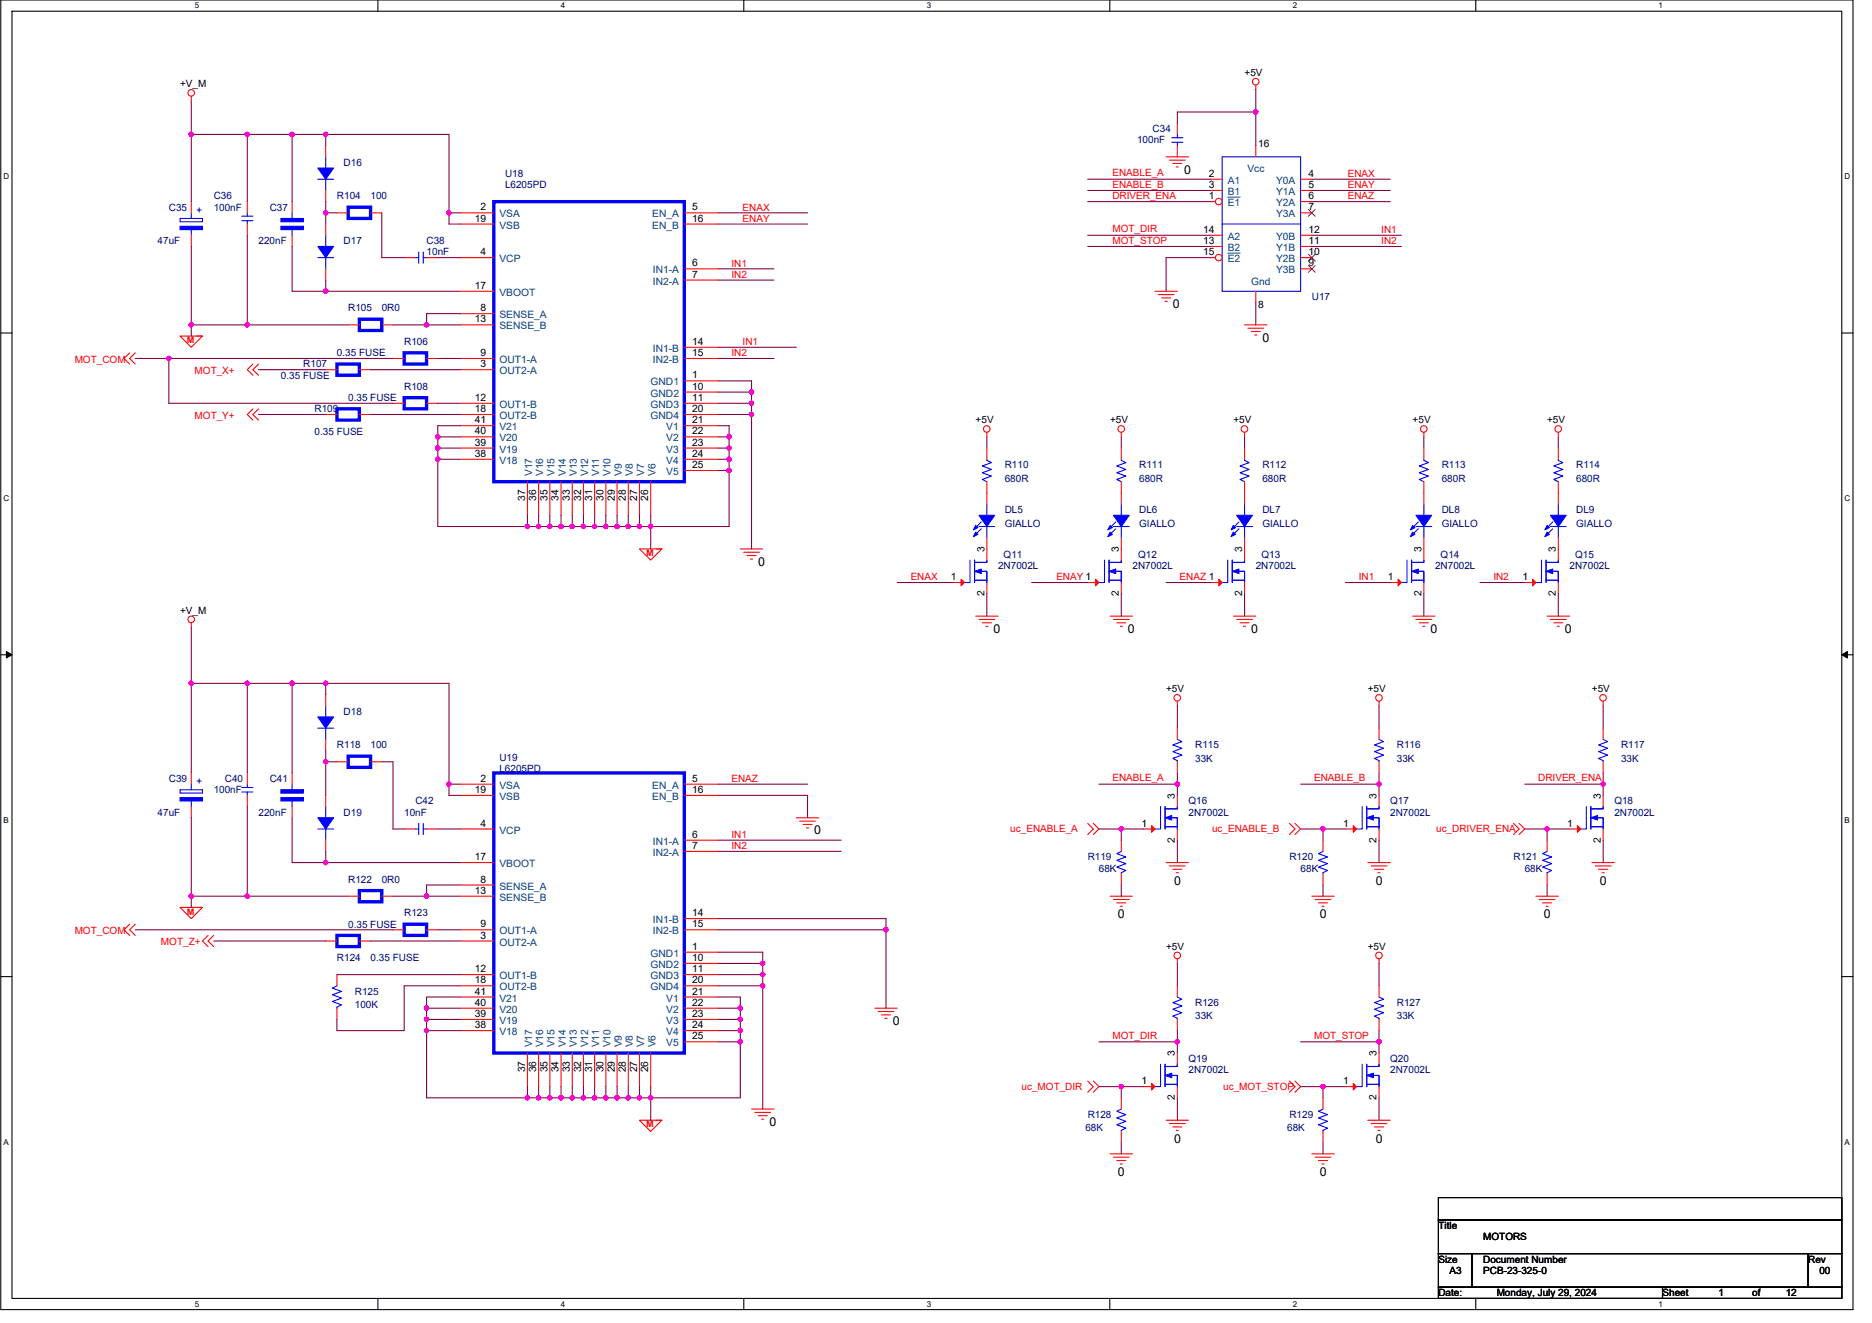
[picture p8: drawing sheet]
<svg xmlns="http://www.w3.org/2000/svg" width="297mm" height="210mm" viewBox="0 0 297 210" stroke-linecap="round" stroke-linejoin="round" font-family="sans-serif">
<defs><g id="words">
<g font-size="1.9">
<text x="187.9" y="27.5">0</text>
<text x="186.1" y="48.9">0</text>
<text x="200.3" y="54.2">0</text>
<text x="120.3" y="89.8">0</text>
<text x="157.6" y="100.4">0</text>
<text x="179" y="100.4">0</text>
<text x="198.5" y="100.4">0</text>
<text x="227" y="100.4">0</text>
<text x="248.3" y="100.4">0</text>
<text x="129.2" y="132.4">0</text>
<text x="186.3" y="140.4">0</text>
<text x="218.3" y="140.4">0</text>
<text x="253.8" y="140.4">0</text>
<text x="177.4" y="145.8">0</text>
<text x="209.4" y="145.8">0</text>
<text x="245" y="145.8">0</text>
<text x="141.6" y="162.7">0</text>
<text x="122.1" y="178.7">0</text>
<text x="186.3" y="181.3">0</text>
<text x="218.3" y="181.3">0</text>
<text x="177.4" y="186.7">0</text>
<text x="209.4" y="186.7">0</text>
</g>
<g font-size="1.6">
<text x="28.6" y="13.9">+V_M</text>
<text x="197.5" y="12.1">+5V</text>
<text x="199.6" y="23.3">16</text>
<text x="191.8" y="28.1">2</text>
<text x="191.8" y="29.8">3</text>
<text x="207.6" y="28.1">4</text>
<text x="207.6" y="29.8">5</text>
<text x="75.3" y="35.2">19</text>
<text x="76.2" y="33.4">2</text>
<text x="109.8" y="35.2">16</text>
<text x="109.8" y="33.4">5</text>
<text x="191.8" y="31.6">1</text>
<text x="207.6" y="31.6">6</text>
<text x="207.6" y="33.4">7</text>
<text x="76.2" y="40.5">4</text>
<text x="190.9" y="37">14</text>
<text x="190.9" y="38.7">13</text>
<text x="190.9" y="40.5">15</text>
<text x="207.6" y="37">12</text>
<text x="207.6" y="38.7">11</text>
<text x="207.6" y="40.5">10</text>
<text x="75.3" y="45.8">17</text>
<text x="109.8" y="44.1">7</text>
<text x="109.8" y="42.3">6</text>
<text x="207.6" y="42.3">9</text>
<text x="75.3" y="51.2">13</text>
<text x="76.2" y="49.4">8</text>
<text x="199.6" y="48.9">8</text>
<text x="76.2" y="58.3">3</text>
<text x="76.2" y="56.5">9</text>
<text x="109.8" y="56.5">15</text>
<text x="109.8" y="54.7">14</text>
<text x="75.3" y="63.6">12</text>
<text x="75.3" y="65.4">18</text>
<text x="109.8" y="60.1">1</text>
<text x="109.8" y="61.8">10</text>
<text x="109.8" y="63.6">11</text>
<text x="109.8" y="65.4">20</text>
<text x="75.3" y="70.7">39</text>
<text x="75.3" y="69">40</text>
<text x="75.3" y="67.2">41</text>
<text x="109.8" y="67.2">21</text>
<text x="109.8" y="69">22</text>
<text x="109.8" y="70.7">23</text>
<text x="154.8" y="67.2">+5V</text>
<text x="176.1" y="67.2">+5V</text>
<text x="195.7" y="67.2">+5V</text>
<text x="224.2" y="67.2">+5V</text>
<text x="245.5" y="67.2">+5V</text>
<text x="75.3" y="72.5">38</text>
<text x="109.8" y="72.5">24</text>
<text x="109.8" y="74.3">25</text>
<text x="83.3" y="79.5" transform="rotate(-90 83.3 79.5)">37</text>
<text x="85.1" y="79.5" transform="rotate(-90 85.1 79.5)">36</text>
<text x="86.9" y="79.5" transform="rotate(-90 86.9 79.5)">35</text>
<text x="88.6" y="79.5" transform="rotate(-90 88.6 79.5)">34</text>
<text x="90.4" y="79.5" transform="rotate(-90 90.4 79.5)">33</text>
<text x="92.2" y="79.5" transform="rotate(-90 92.2 79.5)">32</text>
<text x="94" y="79.5" transform="rotate(-90 94 79.5)">31</text>
<text x="95.8" y="79.5" transform="rotate(-90 95.8 79.5)">30</text>
<text x="97.5" y="79.5" transform="rotate(-90 97.5 79.5)">29</text>
<text x="99.3" y="79.5" transform="rotate(-90 99.3 79.5)">28</text>
<text x="101.1" y="79.5" transform="rotate(-90 101.1 79.5)">27</text>
<text x="102.9" y="79.5" transform="rotate(-90 102.9 79.5)">26</text>
<text x="156.2" y="87.7" transform="rotate(-90 156.2 87.7)">3</text>
<text x="177.5" y="87.7" transform="rotate(-90 177.5 87.7)">3</text>
<text x="197.1" y="87.7" transform="rotate(-90 197.1 87.7)">3</text>
<text x="225.5" y="87.7" transform="rotate(-90 225.5 87.7)">3</text>
<text x="246.9" y="87.7" transform="rotate(-90 246.9 87.7)">3</text>
<text x="150.9" y="92.1">1</text>
<text x="156.2" y="94.6" transform="rotate(-90 156.2 94.6)">2</text>
<text x="177.5" y="94.6" transform="rotate(-90 177.5 94.6)">2</text>
<text x="197.1" y="94.6" transform="rotate(-90 197.1 94.6)">2</text>
<text x="220.2" y="92.1">1</text>
<text x="225.5" y="94.6" transform="rotate(-90 225.5 94.6)">2</text>
<text x="241.6" y="92.1">1</text>
<text x="246.9" y="94.6" transform="rotate(-90 246.9 94.6)">2</text>
<text x="28.6" y="97.4">+V_M</text>
<text x="185" y="109.9">+5V</text>
<text x="217" y="109.9">+5V</text>
<text x="252.6" y="109.9">+5V</text>
<text x="75.3" y="125.9">19</text>
<text x="76.2" y="124.1">2</text>
<text x="109.8" y="125.9">16</text>
<text x="109.8" y="124.1">5</text>
<text x="76.2" y="131.2">4</text>
<text x="181.1" y="131.2">1</text>
<text x="186.4" y="126.8" transform="rotate(-90 186.4 126.8)">3</text>
<text x="213.1" y="131.2">1</text>
<text x="218.4" y="126.8" transform="rotate(-90 218.4 126.8)">3</text>
<text x="248.7" y="131.2">1</text>
<text x="254" y="126.8" transform="rotate(-90 254 126.8)">3</text>
<text x="75.3" y="136.5">17</text>
<text x="109.8" y="134.7">7</text>
<text x="109.8" y="133">6</text>
<text x="186.4" y="133.7" transform="rotate(-90 186.4 133.7)">2</text>
<text x="218.4" y="133.7" transform="rotate(-90 218.4 133.7)">2</text>
<text x="254" y="133.7" transform="rotate(-90 254 133.7)">2</text>
<text x="75.3" y="141.9">13</text>
<text x="76.2" y="140.1">8</text>
<text x="76.2" y="149">3</text>
<text x="76.2" y="147.2">9</text>
<text x="109.8" y="147.2">15</text>
<text x="109.8" y="145.4">14</text>
<text x="75.3" y="154.3">12</text>
<text x="109.8" y="150.7">1</text>
<text x="109.8" y="152.5">10</text>
<text x="109.8" y="154.3">11</text>
<text x="185" y="150.8">+5V</text>
<text x="217" y="150.8">+5V</text>
<text x="75.3" y="156.1">18</text>
<text x="75.3" y="161.4">39</text>
<text x="75.3" y="159.6">40</text>
<text x="75.3" y="157.9">41</text>
<text x="109.8" y="156.1">20</text>
<text x="109.8" y="157.9">21</text>
<text x="109.8" y="159.6">22</text>
<text x="109.8" y="161.4">23</text>
<text x="75.3" y="163.2">38</text>
<text x="109.8" y="163.2">24</text>
<text x="109.8" y="165">25</text>
<text x="186.4" y="167.7" transform="rotate(-90 186.4 167.7)">3</text>
<text x="218.4" y="167.7" transform="rotate(-90 218.4 167.7)">3</text>
<text x="83.3" y="170.2" transform="rotate(-90 83.3 170.2)">37</text>
<text x="85.1" y="170.2" transform="rotate(-90 85.1 170.2)">36</text>
<text x="86.9" y="170.2" transform="rotate(-90 86.9 170.2)">35</text>
<text x="88.6" y="170.2" transform="rotate(-90 88.6 170.2)">34</text>
<text x="90.4" y="170.2" transform="rotate(-90 90.4 170.2)">33</text>
<text x="92.2" y="170.2" transform="rotate(-90 92.2 170.2)">32</text>
<text x="94" y="170.2" transform="rotate(-90 94 170.2)">31</text>
<text x="95.8" y="170.2" transform="rotate(-90 95.8 170.2)">30</text>
<text x="97.5" y="170.2" transform="rotate(-90 97.5 170.2)">29</text>
<text x="99.3" y="170.2" transform="rotate(-90 99.3 170.2)">28</text>
<text x="101.1" y="170.2" transform="rotate(-90 101.1 170.2)">27</text>
<text x="102.9" y="170.2" transform="rotate(-90 102.9 170.2)">26</text>
<text x="181.1" y="172.1">1</text>
<text x="213.1" y="172.1">1</text>
<text x="186.4" y="174.6" transform="rotate(-90 186.4 174.6)">2</text>
<text x="218.4" y="174.6" transform="rotate(-90 218.4 174.6)">2</text>
<text x="228.2" y="195.1">Title</text>
<text x="235.3" y="196.8">MOTORS</text>
<text x="228.2" y="200.4">Size</text>
<text x="230" y="202.2">A3</text>
<text x="235.3" y="200.4">Document Number</text>
<text x="235.3" y="202.2">PCB-23-325-0</text>
<text x="286.9" y="200.4">Rev</text>
<text x="288.7" y="202.2">00</text>
<text x="228.2" y="205.7">Date:</text>
<text x="237.5" y="205.7">Monday, July 29, 2024</text>
<text x="263.8" y="205.7">Sheet</text>
<text x="272.7" y="205.7">1</text>
<text x="278" y="205.7">of</text>
<text x="283.4" y="205.7">12</text>
</g>
<g font-size="1.6" fill="#000080">
<text x="180.4" y="22.8">100nF</text>
<text x="182.9" y="21">C34</text>
<text x="54.5" y="26.3">D16</text>
<text x="80.1" y="28.1">U18</text>
<text x="80.1" y="29.9">L6205PD</text>
<text x="26.8" y="33.4">C35</text>
<text x="33.9" y="31.6">C36</text>
<text x="33.9" y="33.4">100nF</text>
<text x="42.8" y="33.4">C37</text>
<text x="53.5" y="31.6">R104</text>
<text x="58.8" y="31.6">100</text>
<text x="25" y="38.8">47uF</text>
<text x="41" y="38.8">220nF</text>
<text x="54.5" y="38.8">D17</text>
<text x="67.7" y="38.8">C38</text>
<text x="67.7" y="40.5">10nF</text>
<text x="208.1" y="47.6">U17</text>
<text x="55.2" y="49.4">R105</text>
<text x="60.6" y="49.4">0R0</text>
<text x="48.1" y="58.3">R107</text>
<text x="53.5" y="56.5">0.35 FUSE</text>
<text x="64.1" y="54.8">R106</text>
<text x="44.6" y="60.1">0.35 FUSE</text>
<text x="49.9" y="65.4">R109</text>
<text x="55.2" y="63.6">0.35 FUSE</text>
<text x="64.1" y="61.9">R108</text>
<text x="49.9" y="69">0.35 FUSE</text>
<text x="159.4" y="74.3">R110</text>
<text x="159.4" y="76.5">680R</text>
<text x="180.8" y="74.3">R111</text>
<text x="180.8" y="76.5">680R</text>
<text x="200.3" y="74.3">R112</text>
<text x="200.3" y="76.5">680R</text>
<text x="228.8" y="74.3">R113</text>
<text x="228.8" y="76.5">680R</text>
<text x="250.1" y="74.3">R114</text>
<text x="250.1" y="76.5">680R</text>
<text x="159.4" y="81.4">DL5</text>
<text x="159.4" y="83.6">GIALLO</text>
<text x="180.8" y="81.4">DL6</text>
<text x="180.8" y="83.6">GIALLO</text>
<text x="200.3" y="81.4">DL7</text>
<text x="200.3" y="83.6">GIALLO</text>
<text x="228.8" y="81.4">DL8</text>
<text x="228.8" y="83.6">GIALLO</text>
<text x="250.1" y="81.4">DL9</text>
<text x="250.1" y="83.6">GIALLO</text>
<text x="159.3" y="88.5">Q11</text>
<text x="180.6" y="88.5">Q12</text>
<text x="200.1" y="88.5">Q13</text>
<text x="228.6" y="88.5">Q14</text>
<text x="249.9" y="88.5">Q15</text>
<text x="158.4" y="90.3">2N7002L</text>
<text x="179.7" y="90.3">2N7002L</text>
<text x="199.3" y="90.3">2N7002L</text>
<text x="227.7" y="90.3">2N7002L</text>
<text x="249" y="90.3">2N7002L</text>
<text x="54.5" y="113.4">D18</text>
<text x="53.5" y="118.8">R118</text>
<text x="58.8" y="118.8">100</text>
<text x="189.6" y="118.8">R115</text>
<text x="221.7" y="118.8">R116</text>
<text x="257.2" y="118.8">R117</text>
<text x="26.8" y="124.1">C39</text>
<text x="33.9" y="125.9">100nF</text>
<text x="35.7" y="124.1">C40</text>
<text x="42.8" y="124.1">C41</text>
<text x="79.2" y="120.7">U19</text>
<text x="79.2" y="122.5">L6205PD</text>
<text x="189.6" y="120.9">33K</text>
<text x="221.7" y="120.9">33K</text>
<text x="257.2" y="120.9">33K</text>
<text x="25" y="129.4">47uF</text>
<text x="41" y="129.4">220nF</text>
<text x="54.5" y="129.4">D19</text>
<text x="64.1" y="129.4">10nF</text>
<text x="65.9" y="127.7">C42</text>
<text x="188.6" y="127.7">Q16</text>
<text x="188.6" y="129.4">2N7002L</text>
<text x="220.6" y="127.7">Q17</text>
<text x="220.6" y="129.4">2N7002L</text>
<text x="256.2" y="127.7">Q18</text>
<text x="256.2" y="129.4">2N7002L</text>
<text x="172.6" y="136.5">R119</text>
<text x="204.6" y="136.5">R120</text>
<text x="240.2" y="136.5">R121</text>
<text x="55.2" y="140.1">R122</text>
<text x="60.6" y="140.1">0R0</text>
<text x="174.4" y="138.3">68K</text>
<text x="206.4" y="138.3">68K</text>
<text x="241.9" y="138.3">68K</text>
<text x="55.2" y="147.2">0.35 FUSE</text>
<text x="64.1" y="145.4">R123</text>
<text x="53.5" y="152.5">R124</text>
<text x="58.8" y="152.5">0.35 FUSE</text>
<text x="56.3" y="157.9">R125</text>
<text x="56.3" y="160">100K</text>
<text x="189.6" y="159.7">R126</text>
<text x="189.6" y="161.8">33K</text>
<text x="221.7" y="159.7">R127</text>
<text x="221.7" y="161.8">33K</text>
<text x="188.6" y="168.6">Q19</text>
<text x="188.6" y="170.3">2N7002L</text>
<text x="220.6" y="168.6">Q20</text>
<text x="220.6" y="170.3">2N7002L</text>
<text x="172.2" y="179.6">68K</text>
<text x="172.6" y="177.4">R128</text>
<text x="204.2" y="179.6">68K</text>
<text x="204.6" y="177.4">R129</text>
</g>
<g font-size="1.6" fill="#f00">
<text x="176.5" y="28">ENABLE_A</text>
<text x="176.5" y="29.8">ENABLE_B</text>
<text x="213.8" y="28.1">ENAX</text>
<text x="213.8" y="29.9">ENAY</text>
<text x="117.8" y="35.2">ENAY</text>
<text x="117.8" y="33.4">ENAX</text>
<text x="176.5" y="31.5">DRIVER_ENA</text>
<text x="213.8" y="31.6">ENAZ</text>
<text x="176.5" y="36.9">MOT_DIR</text>
<text x="176.5" y="38.7">MOT_STOP</text>
<text x="219.2" y="37">IN1</text>
<text x="219.2" y="38.8">IN2</text>
<text x="116.1" y="42.3">IN1</text>
<text x="116.1" y="44.1">IN2</text>
<text x="11.8" y="57.6">MOT_COM</text>
<text x="30.9" y="59.4">MOT_X+</text>
<text x="116.1" y="56.5">IN2</text>
<text x="117.8" y="54.8">IN1</text>
<text x="30.9" y="66.5">MOT_Y+</text>
<text x="144.5" y="92.1">ENAX</text>
<text x="167.6" y="92.1">ENAY 1</text>
<text x="187.2" y="92.1">ENAZ 1</text>
<text x="215.6" y="92.1">IN1</text>
<text x="237" y="92.1">IN2</text>
<text x="116.1" y="124.1">ENAZ</text>
<text x="176.5" y="124">ENABLE_A</text>
<text x="208.5" y="124">ENABLE_B</text>
<text x="244.1" y="124">DRIVER_ENA</text>
<text x="116.1" y="133">IN1</text>
<text x="116.1" y="134.8">IN2</text>
<text x="160.3" y="132.1">uc_ENABLE_A</text>
<text x="192.3" y="132.1">uc_ENABLE_B</text>
<text x="227.9" y="132.1">uc_DRIVER_ENA</text>
<text x="11.8" y="148.3">MOT_COM</text>
<text x="25.5" y="150.1">MOT_Z+</text>
<text x="176.5" y="164.9">MOT_DIR</text>
<text x="208.5" y="164.9">MOT_STOP</text>
<text x="162.1" y="173">uc_MOT_DIR</text>
<text x="194.1" y="173">uc_MOT_STOP</text>
</g>
<g font-size="1.6" fill="#004080">
<text x="194.8" y="29.2">A1</text>
<text x="197.9" y="27.2">Vcc</text>
<text x="202.5" y="29.2">Y0A</text>
<text x="79.2" y="34.5">VSA</text>
<text x="103.5" y="34.5">EN_A</text>
<text x="194.8" y="30.9">B1</text>
<text x="194.8" y="32.7">E1</text>
<text x="202.5" y="30.9">Y1A</text>
<text x="202.5" y="32.7">Y2A</text>
<text x="202.5" y="34.5">Y3A</text>
<text x="79.2" y="36.3">VSB</text>
<text x="79.2" y="41.6">VCP</text>
<text x="103.5" y="36.3">EN_B</text>
<text x="194.8" y="38.1">A2</text>
<text x="194.8" y="39.8">B2</text>
<text x="194.8" y="41.6">E2</text>
<text x="202.5" y="38.1">Y0B</text>
<text x="202.5" y="39.8">Y1B</text>
<text x="202.5" y="41.6">Y2B</text>
<text x="79.2" y="46.9">VBOOT</text>
<text x="103.6" y="45.2">IN2-A</text>
<text x="103.6" y="43.4">IN1-A</text>
<text x="198.5" y="45.3">Gnd</text>
<text x="202.5" y="43.4">Y3B</text>
<text x="79.2" y="50.5">SENSE_A</text>
<text x="79.2" y="52.3">SENSE_B</text>
<text x="79.2" y="59.4">OUT2-A</text>
<text x="79.2" y="57.6">OUT1-A</text>
<text x="103.6" y="57.6">IN2-B</text>
<text x="103.6" y="55.8">IN1-B</text>
<text x="79.2" y="64.7">OUT1-B</text>
<text x="103.2" y="61.2">GND1</text>
<text x="103.2" y="62.9">GND2</text>
<text x="103.2" y="64.7">GND3</text>
<text x="79.2" y="66.5">OUT2-B</text>
<text x="79.2" y="71.8">V19</text>
<text x="79.2" y="70.1">V20</text>
<text x="79.2" y="68.3">V21</text>
<text x="103.2" y="66.5">GND4</text>
<text x="105.7" y="68.3">V1</text>
<text x="105.7" y="70.1">V2</text>
<text x="105.7" y="71.8">V3</text>
<text x="79.2" y="73.6">V18</text>
<text x="84.4" y="75.6" transform="rotate(-90 84.4 75.6)">V17</text>
<text x="86.2" y="75.6" transform="rotate(-90 86.2 75.6)">V16</text>
<text x="88" y="75.6" transform="rotate(-90 88 75.6)">V15</text>
<text x="89.8" y="75.6" transform="rotate(-90 89.8 75.6)">V14</text>
<text x="91.5" y="75.6" transform="rotate(-90 91.5 75.6)">V13</text>
<text x="93.3" y="75.6" transform="rotate(-90 93.3 75.6)">V12</text>
<text x="95.1" y="75.6" transform="rotate(-90 95.1 75.6)">V11</text>
<text x="96.9" y="75.6" transform="rotate(-90 96.9 75.6)">V10</text>
<text x="98.7" y="75.6" transform="rotate(-90 98.7 75.6)">V9</text>
<text x="100.4" y="75.6" transform="rotate(-90 100.4 75.6)">V8</text>
<text x="102.2" y="75.6" transform="rotate(-90 102.2 75.6)">V7</text>
<text x="104" y="75.6" transform="rotate(-90 104 75.6)">V6</text>
<text x="105.7" y="73.6">V4</text>
<text x="105.7" y="75.4">V5</text>
<text x="79.2" y="125.2">VSA</text>
<text x="103.5" y="125.2">EN_A</text>
<text x="79.2" y="127">VSB</text>
<text x="103.5" y="127">EN_B</text>
<text x="79.2" y="132.3">VCP</text>
<text x="79.2" y="137.6">VBOOT</text>
<text x="103.6" y="135.8">IN2-A</text>
<text x="103.6" y="134.1">IN1-A</text>
<text x="79.2" y="141.2">SENSE_A</text>
<text x="79.2" y="143">SENSE_B</text>
<text x="79.2" y="148.3">OUT1-A</text>
<text x="103.6" y="148.3">IN2-B</text>
<text x="103.6" y="146.5">IN1-B</text>
<text x="79.2" y="150.1">OUT2-A</text>
<text x="79.2" y="155.4">OUT1-B</text>
<text x="103.2" y="151.8">GND1</text>
<text x="103.2" y="153.6">GND2</text>
<text x="103.2" y="155.4">GND3</text>
<text x="79.2" y="157.2">OUT2-B</text>
<text x="79.2" y="160.7">V20</text>
<text x="79.2" y="159">V21</text>
<text x="103.2" y="157.2">GND4</text>
<text x="105.7" y="159">V1</text>
<text x="105.7" y="160.7">V2</text>
<text x="79.2" y="164.3">V18</text>
<text x="79.2" y="162.5">V19</text>
<text x="84.4" y="166.2" transform="rotate(-90 84.4 166.2)">V17</text>
<text x="86.2" y="166.2" transform="rotate(-90 86.2 166.2)">V16</text>
<text x="88" y="166.2" transform="rotate(-90 88 166.2)">V15</text>
<text x="89.8" y="166.2" transform="rotate(-90 89.8 166.2)">V14</text>
<text x="91.5" y="166.2" transform="rotate(-90 91.5 166.2)">V13</text>
<text x="93.3" y="166.2" transform="rotate(-90 93.3 166.2)">V12</text>
<text x="95.1" y="166.2" transform="rotate(-90 95.1 166.2)">V11</text>
<text x="96.9" y="166.2" transform="rotate(-90 96.9 166.2)">V10</text>
<text x="98.7" y="166.2" transform="rotate(-90 98.7 166.2)">V9</text>
<text x="100.4" y="166.2" transform="rotate(-90 100.4 166.2)">V8</text>
<text x="102.2" y="166.2" transform="rotate(-90 102.2 166.2)">V7</text>
<text x="104" y="166.2" transform="rotate(-90 104 166.2)">V6</text>
<text x="105.7" y="162.5">V3</text>
<text x="105.7" y="164.3">V4</text>
<text x="105.7" y="166.1">V5</text>
</g>
<g font-size="1.6" fill="#00f">
<text x="32.1" y="33.8" transform="rotate(-90 32.1 33.8)">+</text>
<text x="32.1" y="124.5" transform="rotate(-90 32.1 124.5)">+</text>
</g>
<g font-size="1.4" fill="#f00">
<text x="29.6" y="54.5">M</text>
<text x="102.5" y="88.3">M</text>
<text x="29.6" y="145.2">M</text>
<text x="102.5" y="178.9">M</text>
</g>
<g font-size="1.3">
<text x="30.9" y="1.3">5</text>
<text x="89" y="1.3">4</text>
<text x="147" y="1.3">3</text>
<text x="205.1" y="1.3">2</text>
<text x="263.2" y="1.3">1</text>
<text x=".6" y="28.4">D</text>
<text x="292.7" y="28.4">D</text>
<text x=".6" y="79.5">C</text>
<text x="292.7" y="79.5">C</text>
<text x=".6" y="130.6">B</text>
<text x="292.7" y="130.6">B</text>
<text x=".6" y="181.7">A</text>
<text x="292.7" y="181.7">A</text>
<text x="30.9" y="207.4">5</text>
<text x="89" y="207.4">4</text>
<text x="147" y="207.4">3</text>
<text x="205.1" y="207.4">2</text>
<text x="263.2" y="207.4">1</text>
</g>
</g></defs>
<path d="M.1 0h293.9v207.9h-293.9zM1.9 1.8h290.3v204.3h-290.3z" fill="none" stroke="#000" stroke-width=".17"/>
<g fill="#fff">
<path d="M30.9 .2h.7v1.4h-.7z"/>
<path d="M30.9 206.3h.7v1.4h-.7z"/>
</g>
<path d="M60 0v1.8M60 206.1v1.8" fill="none" stroke="#000" stroke-width=".17"/>
<g fill="#fff">
<path d="M89 .2h.7v1.4h-.7z"/>
<path d="M89 206.3h.7v1.4h-.7z"/>
</g>
<path d="M118 0v1.8M118 206.1v1.8" fill="none" stroke="#000" stroke-width=".17"/>
<g fill="#fff">
<path d="M147 .2h.7v1.4h-.7z"/>
<path d="M147 206.3h.7v1.4h-.7z"/>
</g>
<path d="M176.1 0v1.8M176.1 206.1v1.8" fill="none" stroke="#000" stroke-width=".17"/>
<g fill="#fff">
<path d="M205.1 .2h.7v1.4h-.7z"/>
<path d="M205.1 206.3h.7v1.4h-.7z"/>
</g>
<path d="M234.2 0v1.8M234.2 206.1v1.8" fill="none" stroke="#000" stroke-width=".17"/>
<g fill="#fff">
<path d="M263.2 .2h.7v1.4h-.7z"/>
<path d="M263.2 206.3h.7v1.4h-.7z"/>
<path d="M.6 27.3h.9v1.4h-.9z"/>
<path d="M292.7 27.3h.9v1.4h-.9z"/>
<path d="M.6 78.4h.9v1.4h-.9z"/>
<path d="M292.7 78.4h.9v1.4h-.9z"/>
</g>
<path d="M.1 52.9h1.8M292.2 52.9h1.8" fill="none" stroke="#000" stroke-width=".17"/>
<g fill="#fff">
<path d="M.6 129.5h.8v1.4h-.8z"/>
<path d="M292.7 129.5h.8v1.4h-.8z"/>
</g>
<path d="M.1 103.9h1.8M292.2 103.9h1.8" fill="none" stroke="#000" stroke-width=".17"/>
<path d="M1 103.4l.9 .5-.9 .5zM292.2 103.9l.9-.5v1z" fill="#000" stroke="#000" stroke-width=".16"/>
<g fill="#fff">
<path d="M.5 180.5h.9v1.4h-.9z"/>
<path d="M292.7 180.5h.8v1.4h-.8z"/>
</g>
<path d="M.1 155h1.8M292.2 155h1.8M228.2 190.1h64v3.5h-64zM228.2 193.6h64v5.4h-64zM228.2 199h5.4v5.3h-5.4zM233.6 199h53.3v5.3h-53.3zM286.9 199h5.3v5.3h-5.3zM228.2 204.3h35.6v1.8h-35.6zM263.8 204.3h28.4v1.8h-28.4z" fill="none" stroke="#000" stroke-width=".17"/>
<g fill="none" stroke="#f00" stroke-width=".17">
<path d="M30.3 15.3v.7M199.3 13.5v.7M30.3 37.3v1.8M30.3 32v1.8M185 24.9h3.6M185.6 25.4h2.5M186.1 26h1.4M186.6 26.5h.4M192.1 28.4h1.8M192.1 30.2h1.8M20.6 56l-.9 .9 .9 .9M21.5 56l-.9 .9 .9 .9"/>
<path d="M28.6 53.3h3.5l-1.8 1.8zM31.2 53.3h.9M40.1 57.8l-.9 .9 .9 .9M41 57.8l-.9 .9 .9 .9M51.7 58.7h1.8M57 58.7h1.8M62.4 56.9h1.7M67.7 56.9h1.8M183.3 46.2h3.5M183.8 46.8h2.5M184.3 47.3h1.5M184.9 47.8h.3"/>
<path d="M197.5 51.6h3.5M198 52.1h2.5M198.5 52.6h1.5M199.1 53.2h.3M40.1 64.9l-.9 .9 .9 .9M41 64.9l-.9 .9 .9 .9M62.4 64h1.7M67.7 64h1.8M156.6 68.6v.7M156.6 76.5v1.7M156.6 71.1v1.8M177.9 68.6v.7"/>
<path d="M177.9 78.2v1.8M197.5 68.6v.7M225.9 68.6v.7M225.9 78.2v1.8M247.3 68.6v.7M30.3 98.8v.8M101.5 87.1h3.5l-1.8 1.8zM104.1 87.1h.9M117.5 87.1h3.5M118 87.7h2.5M118.5 88.2h1.5M119.1 88.7h.3"/>
<path d="M154.8 97.8h3.6M155.3 98.3h2.5M155.9 98.8h1.4M156.4 99.4h.4M172.6 92.5h1.8M176.1 97.8h3.6M176.7 98.3h2.5M177.2 98.8h1.4M177.8 99.4h.3M177.9 85.3v3.6M177.9 92.5v1.7M192.1 92.5h1.8"/>
<path d="M195.7 97.8h3.6M196.2 98.3h2.5M196.8 98.8h1.4M197.3 99.4h.4M197.5 92.5v1.7M197.5 87.1v1.8M224.2 97.8h3.5M224.7 98.3h2.5M225.2 98.8h1.4M225.8 99.4h.3M225.9 85.3v1.8M245.5 97.8h3.5"/>
<path d="M246 98.3h2.5M246.5 98.8h1.5M247.1 99.4h.3M186.8 111.3v.7M218.8 111.3v.7M218.8 115.6v1.7M254.4 111.3v.7M254.4 115.6v1.7M30.3 128v1.8M30.3 122.7v1.8M126.4 129.8h3.5M126.9 130.3h2.5"/>
<path d="M127.4 130.9h1.5M128 131.4h.3M172.6 130.7l.9 .9-.9 .9M173.5 130.7l.9 .9-.9 .9M181.5 131.6h1.8M185 136.9h3.6M185.6 137.4h2.5M186.1 138h1.4M186.6 138.5h.4M186.8 131.6v1.7M186.8 126.2v1.8M204.6 130.7l.9 .9-.9 .9"/>
<path d="M205.5 130.7l.9 .9-.9 .9M217 136.9h3.6M217.6 137.4h2.5M218.1 138h1.4M218.6 138.5h.4M218.8 120.9v1.8M240.2 130.7l.8 .9-.8 .9M241 130.7l.9 .9-.9 .9M252.6 136.9h3.6M253.1 137.4h2.5M253.7 138h1.4M254.2 138.5h.3"/>
<path d="M254.4 120.9v1.8M20.6 146.7l-.9 .9 .9 .9M21.5 146.7l-.9 .9 .9 .9M28.6 144h3.5l-1.8 1.8zM31.2 144h.9M33 148.5l-.9 .9 .9 .8M33.9 148.5l-.9 .9 .9 .8M51.7 149.4h1.8M57 149.4h1.8M62.4 147.6h1.7M67.7 147.6h1.8M176.1 142.2h3.6"/>
<path d="M176.7 142.8h2.5M177.2 143.3h1.4M177.8 143.8h.3M186.8 152.2v.7M186.8 156.5v1.7M208.1 142.2h3.6M208.7 142.8h2.5M209.2 143.3h1.4M209.8 143.8h.3M218.8 152.2v.7M243.7 142.2h3.6M244.2 142.8h2.5"/>
<path d="M244.8 143.3h1.4M245.3 143.8h.4M101.5 177.8h3.5l-1.8 1.8zM104.1 177.8h.9M119.2 176h3.6M119.8 176.6h2.5M120.3 177.1h1.4M120.9 177.6h.3M138.8 160h3.6M139.3 160.5h2.5M139.9 161.1h1.4M140.4 161.6h.4"/>
<path d="M172.6 171.6l.9 .9-.9 .9M173.5 171.6l.9 .9-.9 .9M185 177.8h3.6M185.6 178.3h2.5M186.1 178.9h1.4M186.6 179.4h.4M186.8 161.8v1.8M204.6 171.6l.9 .9-.9 .9M205.5 171.6l.9 .9-.9 .9M217 177.8h3.6M217.6 178.3h2.5M218.1 178.9h1.4"/>
<path d="M218.6 179.4h.4M176.1 183.1h3.6M176.7 183.7h2.5M177.2 184.2h1.4M177.8 184.7h.3M208.1 183.1h3.6M208.7 183.7h2.5M209.2 184.2h1.4M209.8 184.7h.3"/>
<circle cx="30.3" cy="14.7" r=".52"/>
<circle cx="199.2" cy="13" r=".52"/>
<circle cx="156.6" cy="68.1" r=".52"/>
<circle cx="177.9" cy="68.1" r=".52"/>
<circle cx="197.5" cy="68.1" r=".52"/>
<circle cx="225.9" cy="68.1" r=".52"/>
<circle cx="247.3" cy="68.1" r=".52"/>
<circle cx="30.3" cy="98.3" r=".52"/>
<circle cx="186.8" cy="110.8" r=".52"/>
<circle cx="218.8" cy="110.8" r=".52"/>
<circle cx="254.4" cy="110.8" r=".52"/>
<circle cx="186.8" cy="151.6" r=".52"/>
<circle cx="218.8" cy="151.6" r=".52"/>
</g>
<g fill="#00f" stroke="#00f" stroke-width=".17">
<path d="M28.6 35.9v.5h3.5v-.5z" fill-rule="evenodd"/>
<path d="M195.5 90.7l1.1-.4v.7z" fill-rule="evenodd"/>
<path d="M176.7 81.8h2.5l-1.3 1.8z" fill-rule="evenodd"/>
<path d="M176.1 84.5l.4 .3-.7 .4z" fill-rule="evenodd"/>
<path d="M176.1 83.4l.4 .3-.7 .4z" fill-rule="evenodd"/>
<path d="M224.7 81.8h2.5l-1.3 1.8z" fill-rule="evenodd"/>
<path d="M224.2 84.5l.3 .3-.7 .4z" fill-rule="evenodd"/>
<path d="M224.2 83.4l.3 .3-.7 .4z" fill-rule="evenodd"/>
<path d="M28.6 126.6v.5h3.5v-.5z" fill-rule="evenodd"/>
<path d="M184.9 129.8l1-.4v.8z" fill-rule="evenodd"/>
<path d="M176 90.7l1-.4v.7z" fill-rule="evenodd"/>
</g>
<g fill="none" stroke="#00f" stroke-width=".17">
<path d="M28.6 34.7h3.5v.5h-3.5zM30.3 33.8v.9M30.3 36.3v1M193.9 24.9h12.5v21.3h-12.5zM193.9 35.6h12.5M156.6 72.9v.2l.7 .3-1.4 .6 1.4 .5-1.4 .5 1.4 .6-1.4 .5 .7 .4M175.3 88.9v3.6h-.9M176 89.3h1.9v-.4v.4h-1.8M176 88.9v3.6M176 92.1h1.9M176.1 92.1h1.7M176.7 83.6h2.5"/>
<path d="M176.9 90.7h1v1.8v-1.8h-.7M177 82.8l-1 1.1M177 83.9l-1 1.1M177.9 80v1.8M177.9 83.6v1.7M194.8 88.9v3.6h-.9M195.5 88.9v3.6M195.5 92.1h2M195.5 89.3h2v-.4v.4h-1.8M195.7 92.1h1.6M196.4 90.7h1.1v1.8v-1.8h-.7M224.7 83.6h2.5"/>
<path d="M225 82.8l-1 1.1M225 83.9l-1 1.1M225.9 80v1.8M225.9 83.6v1.7M218.8 117.3l.7 .4-1.4 .5 1.4 .6-1.4 .5 1.4 .5-1.4 .6 .7 .3v.2M254.4 117.3l.7 .4-1.4 .5 1.4 .6-1.4 .5 1.4 .5-1.4 .6 .7 .3v.2M28.6 125.3h3.5v.6h-3.5zM30.3 124.5v.8M30.3 127v1M184.1 128v3.6h-.8M184.9 128v3.6M184.9 131.2h1.9"/>
<path d="M184.9 128.4h1.9v-.4v.4h-1.8M185 131.2h1.6M185.8 129.8h1v1.8v-1.8h-.7M186.8 158.2l.7 .4-1.4 .5 1.4 .6-1.4 .5 1.4 .5-1.4 .6 .7 .3v.2"/>
</g>
<path d="M53.5 57.8h3.5v1.8h-3.5zM64.1 56h3.6v1.8h-3.6zM64.1 63.1h3.6v1.8h-3.6zM53.5 148.5h3.5v1.7h-3.5zM64.1 146.7h3.6v1.8h-3.6z" fill="none" stroke="#00f" stroke-width=".53"/>
<g fill="#f00" stroke="#f00" stroke-width=".17">
<path d="M193.4 91.9l.5 .6-.5 .5z"/>
<path d="M182.7 131l.6 .6-.6 .5z"/>
<path d="M173.8 91.9l.6 .6-.6 .5z"/>
</g>
<circle cx="193.4" cy="32" r=".52" fill="#fff" stroke="#f00" stroke-width=".17"/>
<path d="M192.1 32h.8M192.1 37.3h1.8M192.1 39.1h1.8M206.4 28.4h1.7M206.4 30.2h1.7M206.4 32h1.7M206.4 33.8h1.7M206.4 37.3h1.7M206.4 39.1h1.7M206.4 40.9h1.7M206.4 42.7h1.7" fill="none" stroke="#f00" stroke-width=".17"/>
<path d="M194.8 31.3h2" fill="none" stroke="#004080" stroke-width=".16"/>
<path d="M207.6 33.3l1.1 1M208.7 33.3l-1.1 1M207.6 40.4l1.1 1M207.6 42.1l1.1 1.1M208.7 40.4l-1.1 1M208.7 42.1l-1.1 1.1" fill="none" stroke="#804000" stroke-width=".16"/>
<circle cx="193.4" cy="40.9" r=".52" fill="#fff" stroke="#f00" stroke-width=".17"/>
<g fill="none" stroke="#f00" stroke-width=".17">
<path d="M186.8 19.6v1.7M39.2 32v1.8M39.2 35.6v1.7M46.4 37.3v1.8M46.4 32v1.8M51.7 35.6v1.7M51.7 23.1v1.8M51.7 30.2v1.8M53.5 33.8h1.7M58.8 33.8h1.8M73 35.6h5.4M73 33.8h5.4"/>
<path d="M108.6 35.6h5.3M108.6 33.8h5.3M186.8 23.1v1.8M199.3 23.1v1.8M51.7 42.7v1.7M55.2 51.6h1.8M60.6 51.6h1.8M64.1 40.9h1.8M67.7 40.9h1.8M73 58.7h5.4M73 49.8h5.4M73 51.6h5.4"/>
<path d="M73 56.9h5.4M73 40.9h5.4M73 46.2h5.4M108.6 56.9h5.3M108.6 55.1h5.3M108.6 44.4h5.3M108.6 42.7h5.3M192.1 40.9h.8M199.3 46.2v1.8M51.7 65.8h1.8M57 65.8h1.8M73 64h5.4"/>
<path d="M73 65.8h5.4M73 72.9h5.4M73 71.1h5.4M73 69.3h5.4M73 67.6h5.4M83.7 76.5v5.3M85.5 76.5v5.3M87.2 76.5v5.3M89 76.5v5.3M90.8 76.5v5.3M92.6 76.5v5.3M94.4 76.5v5.3"/>
<path d="M96.1 76.5v5.3M97.9 76.5v5.3M99.7 76.5v5.3M101.5 76.5v5.3M103.2 76.5v5.3M108.6 60.5h5.3M108.6 62.2h5.3M108.6 64h5.3M108.6 65.8h5.3M108.6 67.6h5.3M108.6 69.3h5.3M108.6 71.1h5.3"/>
<path d="M108.6 72.9h5.3M108.6 74.7h5.3M156.6 78.2v1.8M177.9 76.5v1.7M177.9 71.1v1.8M197.5 76.5v3.5M197.5 71.1v1.8M225.9 76.5v1.7M225.9 71.1v1.8M247.3 76.5v3.5M247.3 71.1v1.8M151.3 92.5h1.7"/>
<path d="M156.6 85.3v3.6M156.6 92.5v1.7M197.5 85.3v1.8M220.6 92.5h1.8M225.9 92.5v1.7M225.9 87.1v1.8M241.9 92.5h1.8M247.3 85.3v3.6M247.3 92.5v1.7M51.7 110.2v1.8M51.7 117.3v1.8M186.8 115.6v1.7"/>
<path d="M39.2 122.7v1.8M39.2 126.2v1.8M46.4 128v1.8M46.4 122.7v1.8M51.7 126.2v1.8M51.7 133.3v1.8M53.5 120.9h1.7M58.8 120.9h1.8M64.1 131.6h1.8M67.7 131.6h1.8M73 126.2h5.4M73 124.5h5.4"/>
<path d="M73 131.6h5.4M73 136.9h5.4M108.6 135.1h5.3M108.6 133.3h5.3M108.6 126.2h5.3M108.6 124.5h5.3M177.9 133.4v1.7M177.9 138.7v1.8M186.8 120.9v1.8M209.9 133.4v1.7M209.9 138.7v1.8M213.5 131.6h1.8"/>
<path d="M218.8 131.6v1.7M218.8 126.2v1.8M245.5 133.4v1.7M245.5 138.7v1.8M249 131.6h1.8M254.4 131.6v1.7M254.4 126.2v1.8M53.5 154.7v1.8M55.2 142.2h1.8M60.6 142.2h1.8M73 149.4h5.4M73 154.7h5.4"/>
<path d="M73 140.5h5.4M73 142.2h5.4M73 147.6h5.4M73 156.5h5.4M73 158.2h5.4M108.6 151.1h5.3M108.6 152.9h5.3M108.6 154.7h5.3M108.6 156.5h5.3M108.6 147.6h5.3M108.6 145.8h5.3M108.6 158.2h5.3"/>
<path d="M218.8 156.5v1.7M53.5 160v1.8M73 163.6h5.4M73 161.8h5.4M73 160h5.4M83.7 167.1v5.4M85.5 167.1v5.4M87.2 167.1v5.4M89 167.1v5.4M90.8 167.1v5.4M92.6 167.1v5.4M94.4 167.1v5.4"/>
<path d="M96.1 167.1v5.4M97.9 167.1v5.4M99.7 167.1v5.4M101.5 167.1v5.4M103.2 167.1v5.4M108.6 160h5.3M108.6 161.8h5.3M108.6 163.6h5.3M108.6 165.4h5.3M177.9 174.2v1.8M177.9 179.6v1.8M181.5 172.5h1.8"/>
<path d="M186.8 172.5v1.7M186.8 167.1v1.8M209.9 174.2v1.8M209.9 179.6v1.8M213.5 172.5h1.8M218.8 161.8v1.8M218.8 172.5v1.7M218.8 167.1v1.8"/>
</g>
<path d="M194.8 40.2h2" fill="none" stroke="#004080" stroke-width=".16"/>
<path d="M55.2 32.9h3.6v1.8h-3.6zM78.4 32h30.2v44.5h-30.2zM57 50.7h3.6v1.8h-3.6zM53.5 64.9h3.5v1.8h-3.5zM55.2 120h3.6v1.8h-3.6zM78.4 122.7h30.2v44.4h-30.2zM57 141.4h3.6v1.7h-3.6z" fill="none" stroke="#00f" stroke-width=".53"/>
<g fill="none" stroke="#00f" stroke-width=".17">
<path d="M38.4 34.3h1.7M38.4 35h1.7M39.2 35v.6M39.2 33.8v.5M46.4 33.8v.9M46.4 36.3v1M50.4 28.4h2.5M51.7 37.3v1.8M51.7 24.9v1.8M51.7 28.4v1.8M185.9 21.9h1.8M185.9 22.6h1.8"/>
<path d="M186.8 22.6v.5M186.8 21.3v.6M50.4 40.9h2.5M51.7 40.9v1.8M65.9 40.9h.5M66.4 40v1.8M67.2 40v1.8M67.2 40.9h.5M177.9 72.9v.2l.7 .3-1.4 .6 1.4 .5-1.4 .5 1.4 .6-1.4 .5 .7 .4M197.5 72.9v.2l.7 .3-1.4 .6 1.4 .5-1.4 .5 1.4 .6-1.4 .5 .7 .4M225.9 72.9v.2l.7 .3-1.4 .6 1.4 .5-1.4 .5 1.4 .6-1.4 .5 .7 .4M247.3 72.9v.2l.7 .3-1.5 .6 1.5 .5-1.5 .5 1.5 .6-1.5 .5 .8 .4"/>
<path d="M153.9 88.9v3.6h-.9M154.6 89.3h2v-.4v.4h-1.8M154.6 88.9v3.6M154.6 92.1h2M154.8 92.1h1.6M155.3 83.6h2.5M155.5 90.7h1.1v1.8v-1.8h-.7M155.7 82.8l-1.1 1.1M155.7 83.9l-1.1 1.1M156.6 80v1.8M156.6 83.6v1.7M196.2 83.6h2.5"/>
<path d="M196.6 82.8l-1.1 1.1M196.6 83.9l-1.1 1.1M197.5 80v1.8M197.5 83.6v1.7M223.3 88.9v3.6h-.9M224 88.9v3.6M224 92.1h1.9M224 89.3h1.9v-.4v.4h-1.7M224.2 92.1h1.6M224.9 90.7h1v1.8v-1.8h-.7M244.6 88.9v3.6h-.9M245.3 88.9v3.6"/>
<path d="M245.3 92.1h2M245.3 89.3h2v-.4v.4h-1.8M245.5 92.1h1.6M246 83.6h2.5M246.2 90.7h1.1v1.8v-1.8h-.8M246.4 82.8l-1.1 1.1M246.4 83.9l-1.1 1.1M247.3 80v1.8M247.3 83.6v1.7M50.4 115.6h2.5M51.7 112v1.8M51.7 115.6v1.7"/>
<path d="M186.8 117.3l.7 .4-1.4 .5 1.4 .6-1.4 .5 1.4 .5-1.4 .6 .7 .3v.2M38.4 125h1.7M38.4 125.7h1.7M39.2 125.7v.5M39.2 124.5v.5M46.4 124.5v.8M46.4 127v1M50.4 131.6h2.5M51.7 128v1.8M51.7 131.6v1.7M65.9 131.6h.5M66.4 130.7v1.8"/>
<path d="M67.2 130.7v1.8M67.2 131.6h.5M177.9 135.1l-.7 .4 1.4 .5-1.4 .5 1.4 .6-1.4 .5 1.4 .6-.7 .3v.2M209.9 135.1l-.7 .4 1.4 .5-1.4 .5 1.4 .6-1.4 .5 1.4 .6-.7 .3v.2M216.2 128v3.6h-.9M216.9 128v3.6M216.9 131.2h1.9M216.9 128.4h1.9v-.4v.4h-1.8M217 131.2h1.6M217.8 129.8h1v1.8v-1.8h-.7M245.5 135.1l-.7 .4 1.4 .5-1.4 .5 1.4 .6-1.4 .5 1.4 .6-.7 .3v.2M251.7 128v3.6h-.9"/>
<path d="M252.4 128v3.6M252.4 131.2h2M252.4 128.4h2v-.4v.4h-1.8M252.6 131.2h1.6M253.3 129.8h1.1v1.8v-1.8h-.7M53.5 156.5l-.8 .3 1.5 .6-1.5 .5 1.5 .5-1.5 .6 1.5 .5-.7 .4v.1M218.8 158.2l.7 .4-1.4 .5 1.4 .6-1.4 .5 1.4 .5-1.4 .6 .7 .3v.2M177.9 176l-.7 .4 1.4 .5-1.4 .5 1.4 .6-1.4 .5 1.4 .5-.7 .4v.2M184.1 168.9v3.6h-.8M184.9 168.9v3.6M184.9 172.1h1.9M184.9 169.3h1.9v-.4v.4h-1.8"/>
<path d="M185 172.1h1.6M185.8 170.7h1v1.8v-1.8h-.7M209.9 176l-.7 .4 1.4 .5-1.4 .5 1.4 .6-1.4 .5 1.4 .5-.7 .4v.2M216.2 168.9v3.6h-.9M216.9 168.9v3.6M216.9 172.1h1.9M216.9 169.3h1.9v-.4v.4h-1.8M217 172.1h1.6M217.8 170.7h1v1.8v-1.8h-.7"/>
</g>
<g fill="#00f" stroke="#00f" stroke-width=".17">
<path d="M155.3 81.8h2.5l-1.2 1.8z" fill-rule="evenodd"/>
<path d="M154.8 84.5l.4 .3-.8 .4z" fill-rule="evenodd"/>
<path d="M154.8 83.4l.4 .3-.8 .4z" fill-rule="evenodd"/>
<path d="M246 81.8h2.5l-1.2 1.8z" fill-rule="evenodd"/>
<path d="M245.5 84.5l.3 .3-.7 .4z" fill-rule="evenodd"/>
<path d="M245.5 83.4l.3 .3-.7 .4z" fill-rule="evenodd"/>
<path d="M216.9 129.8l1-.4v.8z" fill-rule="evenodd"/>
<path d="M50.4 113.8h2.5l-1.2 1.8z" fill-rule="evenodd"/>
<path d="M252.4 129.8l1.1-.4v.8z" fill-rule="evenodd"/>
<path d="M154.6 90.7l1.1-.4v.7z" fill-rule="evenodd"/>
<path d="M44.6 35.9v.5h3.5v-.5z" fill-rule="evenodd"/>
<path d="M44.6 34.7v.5h3.5v-.5z" fill-rule="evenodd"/>
<path d="M224 90.7l1-.4v.7z" fill-rule="evenodd"/>
<path d="M50.4 129.8h2.5l-1.2 1.8z" fill-rule="evenodd"/>
<path d="M245.3 90.7l1.1-.4v.7z" fill-rule="evenodd"/>
<path d="M184.9 170.7l1-.4v.7z" fill-rule="evenodd"/>
<path d="M44.6 126.6v.5h3.5v-.5z" fill-rule="evenodd"/>
<path d="M44.6 125.3v.6h3.5v-.6z" fill-rule="evenodd"/>
<path d="M50.4 39.1h2.5l-1.2 1.8z" fill-rule="evenodd"/>
<path d="M196.2 81.8h2.5l-1.2 1.8z" fill-rule="evenodd"/>
<path d="M195.7 84.5l.4 .3-.8 .4z" fill-rule="evenodd"/>
<path d="M195.7 83.4l.4 .3-.8 .4z" fill-rule="evenodd"/>
<path d="M216.9 170.7l1-.4v.7z" fill-rule="evenodd"/>
<path d="M50.4 26.7h2.5l-1.2 1.7z" fill-rule="evenodd"/>
</g>
<g fill="#f00" stroke="#f00" stroke-width=".17">
<path d="M214.7 131l.6 .6-.6 .5z"/>
<path d="M250.3 131l.5 .6-.5 .5z"/>
<path d="M152.5 91.9l.5 .6-.5 .5z"/>
<path d="M221.8 91.9l.6 .6-.6 .5z"/>
<path d="M243.2 91.9l.5 .6-.5 .5z"/>
<path d="M182.7 171.9l.6 .6-.6 .5z"/>
<path d="M214.7 171.9l.6 .6-.6 .5z"/>
</g>
<g fill="none" stroke="#800040" stroke-width=".17">
<path d="M30.3 16v5.3M199.3 17.8h-12.5v1.8M199.3 17.8v5.3M199.3 14.2v3.6M30.3 21.3h8.9M30.3 21.3v10.7M30.3 39.1v12.5M39.2 21.3v10.7M39.2 37.3v14.3M39.2 21.3h7.2M46.4 21.3v10.7M46.4 21.3h5.3"/>
<path d="M46.4 39.1v7.1h5.3M51.7 33.8h1.8M51.7 33.8v1.8M51.7 21.3v1.8M51.7 32v1.8M51.7 21.3h19.5v12.5M60.6 33.8v7.1h3.5M71.2 33.8h1.8M71.2 33.8v1.8h1.8M113.9 33.8h14.2M113.9 35.6h14.2M172.6 28.4h19.5"/>
<path d="M172.6 37.3h19.5M172.6 32h19.5M172.6 30.2h19.5M172.6 39.1h19.5M208.1 28.4h12.5M208.1 30.2h12.5M208.1 32h12.5M208.1 37.3h14.3M208.1 39.1h14.3M21.5 56.9h5.3M26.8 56.9v7.1h35.6M26.8 56.9h35.6"/>
<path d="M30.3 51.6h8.9M30.3 51.6v1.7M39.2 51.6h16M41 58.7h10.7M51.7 46.2h21.3M51.7 44.4v1.8M58.8 58.7h14.2M62.4 51.6h10.6M69.5 40.9h3.5M69.5 56.9h3.5M73 49.8h-5.3v1.8M113.9 42.7h8.9"/>
<path d="M113.9 56.9h8.9M113.9 55.1h12.5M113.9 44.4h8.9M192.1 40.9h-7.1v5.3M199.3 48v3.6M41 65.8h10.7M58.8 65.8h14.2M69.5 72.9v10.7h14.2M69.5 71.1v1.8M69.5 69.3v1.8M69.5 64h3.5M69.5 72.9h3.5"/>
<path d="M69.5 71.1h3.5M69.5 69.3h3.5M73 67.6h-3.5v1.7M113.9 67.6h1.8v1.7M113.9 69.3h1.8M113.9 71.1h1.8M113.9 72.9h1.8M113.9 74.7h1.8M113.9 60.5h5.3v1.7M113.9 65.8h5.3M113.9 64h5.3M113.9 62.2h5.3"/>
<path d="M115.7 74.7v8.9h-12.5M115.7 69.3v1.8M115.7 71.1v1.8M115.7 72.9v1.8M119.2 65.8v21.3M119.2 62.2v1.8M119.2 64v1.8M156.6 69.3v1.8M177.9 69.3v1.8M197.5 69.3v1.8M225.9 69.3v1.8M247.3 69.3v1.8"/>
<path d="M30.3 99.6v8.9M83.7 83.6h1.8M83.7 81.8v1.8M85.5 81.8v1.8M85.5 83.6h1.7M87.2 81.8v1.8M87.2 83.6h1.8M89 83.6h1.8M89 81.8v1.8M90.8 81.8v1.8M90.8 83.6h1.8M92.6 81.8v1.8"/>
<path d="M92.6 83.6h1.8M94.4 81.8v1.8M94.4 83.6h1.7M96.1 81.8v1.8M96.1 83.6h1.8M97.9 81.8v1.8M97.9 83.6h1.8M99.7 81.8v1.8M99.7 83.6h1.8M101.5 81.8v1.8M101.5 83.6h1.7M103.2 81.8v1.8"/>
<path d="M103.2 83.6v3.5M142.4 92.5h8.9M156.6 94.2v3.6M163.7 92.5h8.9M177.9 94.2v3.6M185 92.5h7.1M197.5 94.2v3.6M213.5 92.5h7.1M225.9 94.2v3.6M234.8 92.5h7.1M247.3 94.2v3.6M30.3 108.5h8.9v14.2"/>
<path d="M30.3 108.5v14.2M39.2 108.5h7.2M46.4 108.5h5.3M46.4 108.5v14.2M51.7 108.5v1.7M51.7 108.5h19.5v16M51.7 119.1v1.8M186.8 112v3.6M218.8 112v3.6M254.4 112v3.6M30.3 129.8v12.4M39.2 128v14.2"/>
<path d="M46.4 129.8v7.1h5.3M51.7 120.9h1.8M51.7 136.9h21.3M51.7 135.1v1.8M51.7 120.9v5.3M60.6 120.9h1.8v10.7h1.7M69.5 131.6h3.5M71.2 124.5h1.8M71.2 124.5v1.7h1.8M113.9 133.3h19.6M113.9 135.1h19.6M113.9 124.5h14.2"/>
<path d="M113.9 126.2h14.2v3.6M174.4 124.5h12.4M174.4 131.6h3.5M177.9 131.6v1.7M177.9 131.6h3.6M186.8 122.7v1.8M186.8 124.5v1.7M186.8 133.3v3.6M206.4 124.5h12.4M206.4 131.6h3.5M209.9 131.6v1.7M209.9 131.6h3.6"/>
<path d="M218.8 122.7v1.8M218.8 124.5v1.7M218.8 133.3v3.6M241.9 131.6h3.6M241.9 124.5h12.5M245.5 131.6v1.7M245.5 131.6h3.5M254.4 124.5v1.7M254.4 133.3v3.6M254.4 122.7v1.8M21.5 147.6h40.9M30.3 142.2v1.8"/>
<path d="M30.3 142.2h8.9M33.9 149.4h17.8M39.2 142.2h16M53.5 154.7h19.5M58.8 149.4h14.2M62.4 142.2h5.3M67.7 142.2h5.3M69.5 147.6h3.5M73 140.5h-5.3v1.7M73 156.5h-8.9v7.1h-10.6v-1.8M73 158.2h-5.3v1.8M113.9 145.8h26.7v1.8"/>
<path d="M113.9 147.6h26.7M113.9 158.2h3.6v1.8M113.9 151.1h7.1v1.8M113.9 154.7h7.1M113.9 156.5h7.1M113.9 152.9h7.1M121 156.5v19.5M121 154.7v1.8M121 152.9v1.8M140.6 147.6v12.4M177.9 140.5v1.7M186.8 152.9v3.6"/>
<path d="M209.9 140.5v1.7M218.8 152.9v3.6M245.5 140.5v1.7M67.7 160h5.3M67.7 161.8h5.3M67.7 163.6h5.3M67.7 163.6v10.6h16M67.7 160v1.8M67.7 161.8v1.8M83.7 174.2h1.8M83.7 172.5v1.7M85.5 174.2h1.7"/>
<path d="M85.5 172.5v1.7M87.2 174.2h1.8M87.2 172.5v1.7M89 174.2h1.8M89 172.5v1.7M90.8 172.5v1.7M90.8 174.2h1.8M92.6 172.5v1.7M92.6 174.2h1.8M94.4 172.5v1.7M94.4 174.2h1.7M96.1 172.5v1.7"/>
<path d="M96.1 174.2h1.8M97.9 172.5v1.7M97.9 174.2h1.8M99.7 172.5v1.7M99.7 174.2h1.8M101.5 174.2h1.7M101.5 172.5v1.7M103.2 172.5v1.7M103.2 174.2v3.6M113.9 160h3.6M113.9 161.8h3.6M113.9 163.6h3.6"/>
<path d="M113.9 165.4h3.6M117.5 165.4v8.8h-14.3M117.5 160v1.8M117.5 161.8v1.8M117.5 163.6v1.8M174.4 165.4h12.4M174.4 172.5h3.5M177.9 172.5h3.6M177.9 172.5v1.7M186.8 165.4v1.7M186.8 174.2v3.6M186.8 163.6v1.8"/>
<path d="M206.4 172.5h3.5M206.4 165.4h12.4M209.9 172.5v1.7M209.9 172.5h3.6M218.8 163.6v1.8M218.8 174.2v3.6M218.8 165.4v1.7M177.9 181.4v1.7M209.9 181.4v1.7"/>
</g>
<g fill="#f0f" stroke="#f0f" stroke-width=".17">
<circle cx="67.7" cy="51.5" r=".35"/>
<circle cx="51.7" cy="46.2" r=".35"/>
<circle cx="46.3" cy="21.3" r=".35"/>
<circle cx="51.7" cy="21.3" r=".35"/>
<circle cx="39.2" cy="21.3" r=".35"/>
<circle cx="30.3" cy="21.3" r=".35"/>
<circle cx="119.2" cy="62.2" r=".35"/>
<circle cx="119.2" cy="65.8" r=".35"/>
<circle cx="51.7" cy="136.9" r=".35"/>
<circle cx="46.3" cy="108.4" r=".35"/>
<circle cx="51.7" cy="108.4" r=".35"/>
<circle cx="39.2" cy="108.4" r=".35"/>
<circle cx="39.2" cy="142.2" r=".35"/>
<circle cx="30.3" cy="142.2" r=".35"/>
<circle cx="30.3" cy="108.4" r=".35"/>
<circle cx="121" cy="156.5" r=".35"/>
<circle cx="67.7" cy="142.2" r=".35"/>
<circle cx="140.6" cy="147.6" r=".35"/>
<circle cx="51.7" cy="120.9" r=".35"/>
<circle cx="71.2" cy="124.4" r=".35"/>
<circle cx="119.2" cy="64" r=".35"/>
<circle cx="39.2" cy="51.5" r=".35"/>
<circle cx="30.3" cy="51.5" r=".35"/>
<circle cx="51.7" cy="33.8" r=".35"/>
<circle cx="71.2" cy="33.8" r=".35"/>
<circle cx="121" cy="152.9" r=".35"/>
<circle cx="121" cy="154.7" r=".35"/>
<circle cx="83.7" cy="83.6" r=".35"/>
<circle cx="101.5" cy="83.6" r=".35"/>
<circle cx="99.7" cy="83.6" r=".35"/>
<circle cx="97.9" cy="83.6" r=".35"/>
<circle cx="96.1" cy="83.6" r=".35"/>
<circle cx="94.3" cy="83.6" r=".35"/>
<circle cx="92.6" cy="83.6" r=".35"/>
<circle cx="90.8" cy="83.6" r=".35"/>
<circle cx="89" cy="83.6" r=".35"/>
<circle cx="87.2" cy="83.6" r=".35"/>
<circle cx="85.5" cy="83.6" r=".35"/>
<circle cx="69.5" cy="72.9" r=".35"/>
<circle cx="69.5" cy="71.1" r=".35"/>
<circle cx="69.5" cy="69.3" r=".35"/>
<circle cx="83.7" cy="174.2" r=".35"/>
<circle cx="67.7" cy="161.8" r=".35"/>
<circle cx="67.7" cy="160" r=".35"/>
<circle cx="67.7" cy="163.6" r=".35"/>
<circle cx="87.2" cy="174.2" r=".35"/>
<circle cx="85.5" cy="174.2" r=".35"/>
<circle cx="89" cy="174.2" r=".35"/>
<circle cx="90.8" cy="174.2" r=".35"/>
<circle cx="94.3" cy="174.2" r=".35"/>
<circle cx="92.6" cy="174.2" r=".35"/>
<circle cx="96.1" cy="174.2" r=".35"/>
<circle cx="97.9" cy="174.2" r=".35"/>
<circle cx="99.7" cy="174.2" r=".35"/>
<circle cx="101.5" cy="174.2" r=".35"/>
<circle cx="103.2" cy="83.6" r=".35"/>
<circle cx="115.7" cy="71.1" r=".35"/>
<circle cx="115.7" cy="69.3" r=".35"/>
<circle cx="115.7" cy="72.9" r=".35"/>
<circle cx="115.7" cy="74.7" r=".35"/>
<circle cx="103.2" cy="174.2" r=".35"/>
<circle cx="117.5" cy="161.8" r=".35"/>
<circle cx="117.5" cy="160" r=".35"/>
<circle cx="117.5" cy="163.6" r=".35"/>
<circle cx="117.5" cy="165.3" r=".35"/>
<circle cx="199.2" cy="17.8" r=".35"/>
<circle cx="26.8" cy="56.9" r=".35"/>
<circle cx="186.8" cy="124.4" r=".35"/>
<circle cx="177.9" cy="131.6" r=".35"/>
<circle cx="218.8" cy="124.4" r=".35"/>
<circle cx="209.9" cy="131.6" r=".35"/>
<circle cx="254.4" cy="124.4" r=".35"/>
<circle cx="245.5" cy="131.6" r=".35"/>
<circle cx="186.8" cy="165.3" r=".35"/>
<circle cx="218.8" cy="165.3" r=".35"/>
<circle cx="177.9" cy="172.5" r=".35"/>
<circle cx="209.9" cy="172.5" r=".35"/>
</g>
<use href="#words"/>
</svg>
